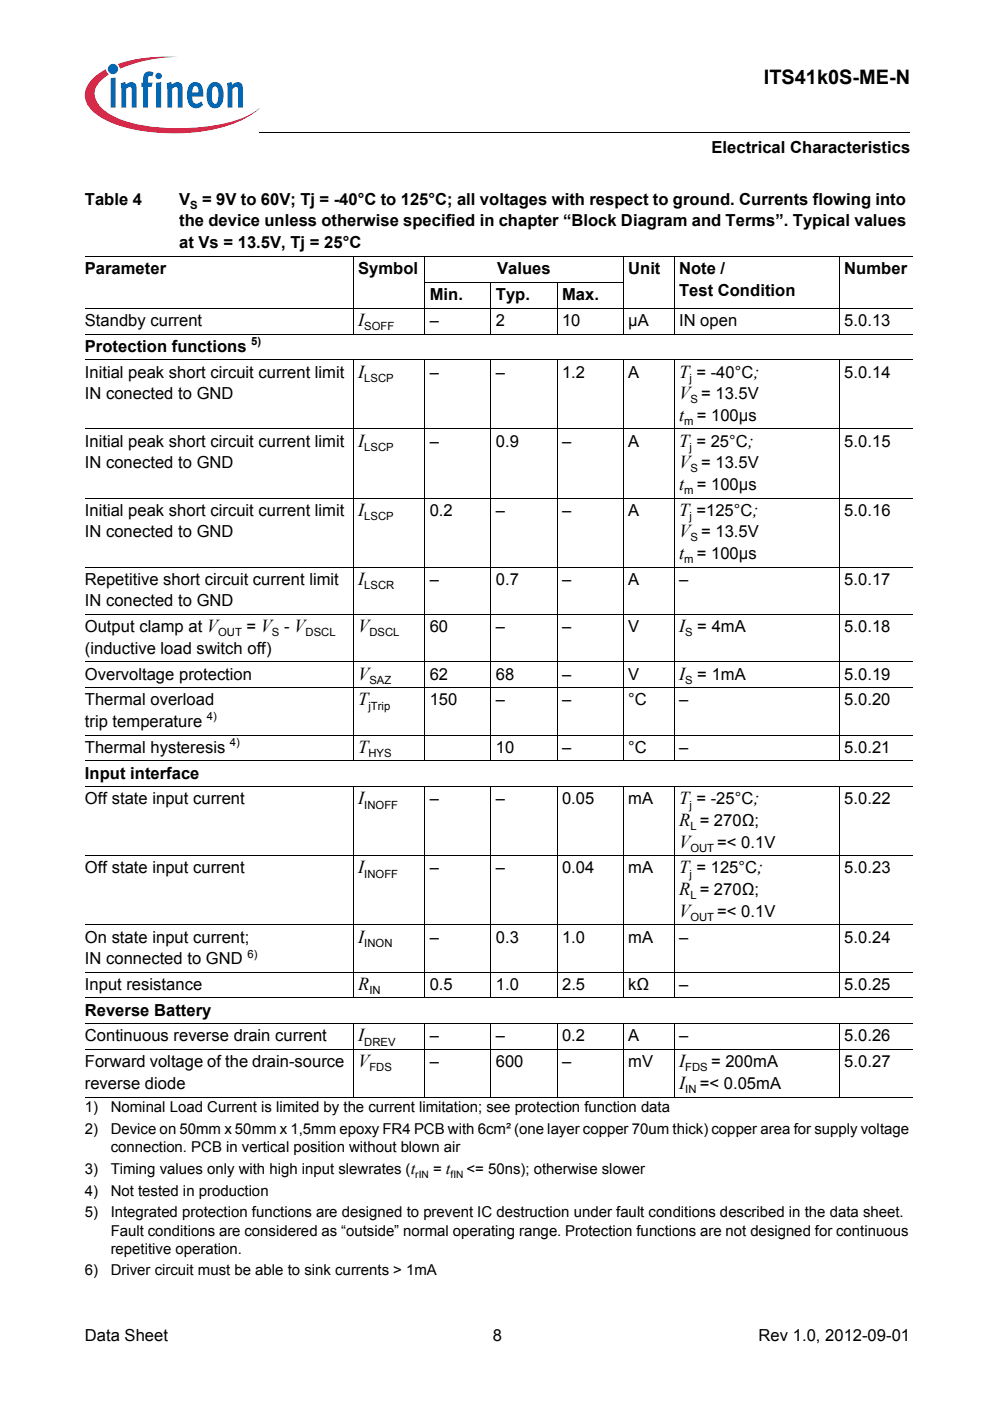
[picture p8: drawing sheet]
<svg xmlns="http://www.w3.org/2000/svg" width="210mm" height="297mm" viewBox="0 0 210 297" stroke-linecap="round" stroke-linejoin="round" font-family="sans-serif">
<defs><g id="words">
<text font-size="4.2" x="161.9" y="17.8">ITS41k0S-ME-N</text>
<g font-size="3.9">
<text x="75.9" y="69.1">I</text>
<text x="75.9" y="80.1">I</text>
<text x="144" y="80.1">T = -40°C;</text>
<text x="144" y="84.6">V = 13.5V</text>
<text x="144" y="89.2">t</text>
<text x="75.9" y="94.7">I</text>
<text x="144" y="94.7">T = 25°C;</text>
<text x="144" y="99.3">V = 13.5V</text>
<text x="144" y="103.9">t</text>
<text x="75.9" y="109.3">I</text>
<text x="144" y="113.9">V = 13.5V</text>
<text x="144" y="109.3">T =125°C;</text>
<text x="144" y="118.5">t</text>
<text x="75.9" y="124">I</text>
<text x="75.9" y="134">V</text>
<text x="144" y="134">I = 4mA</text>
<text x="75.9" y="144.1">V</text>
<text x="75.9" y="149.6">T</text>
<text x="144" y="144.1">I = 1mA</text>
<text x="75.9" y="159.6">T</text>
<text x="75.9" y="170.5">I</text>
<text x="144" y="170.5">T = -25°C;</text>
<text x="144" y="175.1">R = 270Ω;</text>
<text x="144" y="179.7">V</text>
<text x="75.9" y="185.2">I</text>
<text x="144" y="185.2">T = 125°C;</text>
<text x="144" y="189.8">R = 270Ω;</text>
<text x="144" y="194.4">V</text>
<text x="75.9" y="199.8">I</text>
<text x="75.9" y="209.9">R</text>
<text x="75.9" y="220.8">I</text>
<text x="75.9" y="226.3">V</text>
<text x="144" y="226.3">I</text>
<text x="144" y="230.9">I</text>
</g>
<g font-size="3.5">
<text x="150.9" y="32.5">Electrical Characteristics</text>
<text x="18" y="43.4">Table 4</text>
<text x="38" y="47.9">the device unless otherwise specified in chapter “Block Diagram and Terms”. Typical values</text>
<text x="38" y="43.4">V</text>
<text x="42.8" y="43.4">= 9V to 60V; Tj = -40°C to 125°C; all voltages with respect to ground. Currents flowing into</text>
<text x="38" y="52.5">at Vs = 13.5V, Tj = 25°C</text>
<text x="18" y="58.2">Parameter</text>
<text x="75.9" y="58.2">Symbol</text>
<text x="105.4" y="58.2">Values</text>
<text x="133.2" y="58.2">Unit</text>
<text x="144" y="58.2">Note /</text>
<text x="179" y="58.2">Number</text>
<text x="91.1" y="63.6">Min.</text>
<text x="105.1" y="63.6">Typ.</text>
<text x="119.2" y="63.6">Max.</text>
<text x="144" y="62.8">Test Condition</text>
<text x="18" y="69.1">Standby current</text>
<text x="91.1" y="69.1">–</text>
<text x="105.1" y="69.1">2</text>
<text x="119.2" y="69.1">10</text>
<text x="133.2" y="69.1">µA</text>
<text x="144" y="69.1">IN open</text>
<text x="179" y="69.1">5.0.13</text>
<text x="18" y="74.6">Protection functions</text>
<text x="18" y="80.1">Initial peak short circuit current limit</text>
<text x="91.1" y="80.1">–</text>
<text x="105.1" y="80.1">–</text>
<text x="119.2" y="80.1">1.2</text>
<text x="133.2" y="80.1">A</text>
<text x="179" y="80.1">5.0.14</text>
<text x="18" y="84.6">IN conected to GND</text>
<text x="147.7" y="89.2">= 100µs</text>
<text x="18" y="94.7">Initial peak short circuit current limit</text>
<text x="91.1" y="94.7">–</text>
<text x="105.1" y="94.7">0.9</text>
<text x="119.2" y="94.7">–</text>
<text x="133.2" y="94.7">A</text>
<text x="179" y="94.7">5.0.15</text>
<text x="18" y="99.3">IN conected to GND</text>
<text x="147.7" y="103.9">= 100µs</text>
<text x="18" y="109.3">Initial peak short circuit current limit</text>
<text x="18" y="113.9">IN conected to GND</text>
<text x="91.1" y="109.3">0.2</text>
<text x="105.1" y="109.3">–</text>
<text x="119.2" y="109.3">–</text>
<text x="133.2" y="109.3">A</text>
<text x="179" y="109.3">5.0.16</text>
<text x="147.7" y="118.5">= 100µs</text>
<text x="18" y="124">Repetitive short circuit current limit</text>
<text x="91.1" y="124">–</text>
<text x="105.1" y="124">0.7</text>
<text x="119.2" y="124">–</text>
<text x="133.2" y="124">A</text>
<text x="144" y="124">–</text>
<text x="179" y="124">5.0.17</text>
<text x="18" y="128.6">IN conected to GND</text>
<text x="18" y="134">Output clamp at V</text>
<text x="52.3" y="134">= V - V</text>
<text x="91.1" y="134">60</text>
<text x="105.1" y="134">–</text>
<text x="119.2" y="134">–</text>
<text x="133.2" y="134">V</text>
<text x="179" y="134">5.0.18</text>
<text x="18" y="138.6">(inductive load switch off)</text>
<text x="18" y="144.1">Overvoltage protection</text>
<text x="18" y="149.6">Thermal overload</text>
<text x="91.1" y="144.1">62</text>
<text x="91.1" y="149.6">150</text>
<text x="105.1" y="149.6">–</text>
<text x="105.1" y="144.1">68</text>
<text x="119.2" y="149.6">–</text>
<text x="119.2" y="144.1">–</text>
<text x="133.2" y="149.6">°C</text>
<text x="133.2" y="144.1">V</text>
<text x="144" y="149.6">–</text>
<text x="179" y="149.6">5.0.20</text>
<text x="179" y="144.1">5.0.19</text>
<text x="18" y="154.1">trip temperature</text>
<text x="18" y="159.6">Thermal hysteresis</text>
<text x="105.1" y="159.6">10</text>
<text x="119.2" y="159.6">–</text>
<text x="133.2" y="159.6">°C</text>
<text x="144" y="159.6">–</text>
<text x="179" y="159.6">5.0.21</text>
<text x="18" y="165.1">Input interface</text>
<text x="18" y="170.5">Off state input current</text>
<text x="91.1" y="170.5">–</text>
<text x="105.1" y="170.5">–</text>
<text x="119.2" y="170.5">0.05</text>
<text x="133.2" y="170.5">mA</text>
<text x="179" y="170.5">5.0.22</text>
<text x="152.1" y="179.7">=&lt; 0.1V</text>
<text x="18" y="185.2">Off state input current</text>
<text x="91.1" y="185.2">–</text>
<text x="105.1" y="185.2">–</text>
<text x="119.2" y="185.2">0.04</text>
<text x="133.2" y="185.2">mA</text>
<text x="179" y="185.2">5.0.23</text>
<text x="152.1" y="194.4">=&lt; 0.1V</text>
<text x="18" y="199.8">On state input current;</text>
<text x="91.1" y="199.8">–</text>
<text x="105.1" y="199.8">0.3</text>
<text x="119.2" y="199.8">1.0</text>
<text x="133.2" y="199.8">mA</text>
<text x="144" y="199.8">–</text>
<text x="179" y="199.8">5.0.24</text>
<text x="18" y="209.9">Input resistance</text>
<text x="18" y="204.4">IN connected to GND</text>
<text x="91.1" y="209.9">0.5</text>
<text x="105.1" y="209.9">1.0</text>
<text x="119.2" y="209.9">2.5</text>
<text x="133.2" y="209.9">kΩ</text>
<text x="144" y="209.9">–</text>
<text x="179" y="209.9">5.0.25</text>
<text x="18" y="215.3">Reverse Battery</text>
<text x="18" y="220.8">Continuous reverse drain current</text>
<text x="91.1" y="220.8">–</text>
<text x="105.1" y="220.8">–</text>
<text x="119.2" y="220.8">0.2</text>
<text x="133.2" y="220.8">A</text>
<text x="144" y="220.8">–</text>
<text x="179" y="220.8">5.0.26</text>
<text x="18" y="226.3">Forward voltage of the drain-source</text>
<text x="91.1" y="226.3">–</text>
<text x="105.1" y="226.3">600</text>
<text x="119.2" y="226.3">–</text>
<text x="133.2" y="226.3">mV</text>
<text x="150.7" y="226.3">= 200mA</text>
<text x="179" y="226.3">5.0.27</text>
<text x="18" y="230.9">reverse diode</text>
<text x="148.4" y="230.9">=&lt; 0.05mA</text>
<text x="18" y="284.4">Data Sheet</text>
<text x="104.5" y="284.4">8</text>
<text x="160.8" y="284.4">Rev 1.0, 2012-09-01</text>
</g>
<g font-size="3.2">
<text x="18" y="235.8">1)</text>
<text x="23.5" y="235.8">Nominal Load Current is limited by the current limitation; see protection function data</text>
<text x="18" y="240.4">2)</text>
<text x="23.5" y="244.3">connection. PCB in vertical position without blown air</text>
<text x="23.5" y="240.4">Device on 50mm x 50mm x 1,5mm epoxy FR4 PCB with 6cm² (one layer copper 70um thick) copper area for supply voltage</text>
<text x="18" y="248.9">3)</text>
<text x="23.5" y="248.9">Timing values only with high input slewrates (t</text>
<text x="91.8" y="248.9">= t</text>
<text x="98.9" y="248.9">&lt;= 50ns); otherwise slower</text>
<text x="18" y="253.5">4)</text>
<text x="23.5" y="253.5">Not tested in production</text>
<text x="18" y="258.1">5)</text>
<text x="23.5" y="262">Fault conditions are considered as “outside” normal operating range. Protection functions are not designed for continuous</text>
<text x="23.5" y="258.1">Integrated protection functions are designed to prevent IC destruction under fault conditions described in the data sheet.</text>
<text x="23.5" y="265.8">repetitive operation.</text>
<text x="18" y="270.4">6)</text>
<text x="23.5" y="270.4">Driver circuit must be able to sink currents &gt; 1mA</text>
</g>
<g font-size="2.4">
<text x="40.3" y="44.2">S</text>
<text x="77.2" y="70">SOFF</text>
<text x="53.3" y="73.2">5)</text>
<text x="77.2" y="80.9">LSCP</text>
<text x="146.2" y="80.9">j</text>
<text x="146.4" y="85.5">S</text>
<text x="77.2" y="95.6">LSCP</text>
<text x="145.1" y="90.1">m</text>
<text x="146.2" y="95.6">j</text>
<text x="146.4" y="100.2">S</text>
<text x="145.1" y="104.8">m</text>
<text x="77.2" y="110.2">LSCP</text>
<text x="146.2" y="110.2">j</text>
<text x="145.1" y="119.4">m</text>
<text x="146.4" y="114.8">S</text>
<text x="77.2" y="124.9">LSCR</text>
<text x="46.2" y="134.9">OUT</text>
<text x="57.7" y="134.9">S</text>
<text x="64.8" y="134.9">DSCL</text>
<text x="78.3" y="134.9">DSCL</text>
<text x="145.3" y="134.9">S</text>
<text x="78.3" y="145">SAZ</text>
<text x="145.3" y="145">S</text>
<text x="43.9" y="152.7">4)</text>
<text x="78.1" y="150.4">jTrip</text>
<text x="48.7" y="158.2">4)</text>
<text x="78.1" y="160.5">HYS</text>
<text x="77.2" y="171.4">INOFF</text>
<text x="146.2" y="171.4">j</text>
<text x="146.4" y="176">L</text>
<text x="146.4" y="180.6">OUT</text>
<text x="77.2" y="186.1">INOFF</text>
<text x="146.2" y="186.1">j</text>
<text x="146.4" y="190.6">L</text>
<text x="146.4" y="195.2">OUT</text>
<text x="52.5" y="203">6)</text>
<text x="77.2" y="200.7">INON</text>
<text x="78.3" y="210.8">IN</text>
<text x="77.2" y="221.7">DREV</text>
<text x="78.3" y="227.2">FDS</text>
<text x="145.3" y="227.2">FDS</text>
<text x="145.3" y="231.8">IN</text>
</g>
<g font-size="2.2">
<text x="88.1" y="249.7">rIN</text>
<text x="95.5" y="249.7">fIN</text>
</g>
</g></defs>
<circle cx="24" cy="14.6" r="1.09" fill="#0166b3"/>
<g fill="#ed1a40">
<path d="M25 13.6l.8-.3a32.5 32.5 0 0 1 12-1.2 31.8 31.8 0 0 0-11.7 2.2l-.7 .3z"/>
<path d="M19.4 16.9a11.2 11.2 0 0 1 3.1-2.2l.1 .6 .5 .5a5 5 0 0 0-3 4.3 6 6 0 0 0 3.4 4.2 31.6 31.6 0 0 0 15.9 2.9 31.7 31.7 0 0 0 14-3.1l1.6-1.2a17.5 17.5 0 0 1-8.9 4.4 41.1 41.1 0 0 1-22.7-1.4 9.4 9.4 0 0 1-5.1-4.1 4.3 4.3 0 0 1 1.1-4.9z"/>
</g>
<g fill="#0166b3">
<path d="M23.5 16.6l1-.2v6.4h-1z"/>
<path d="M25.6 17.6l.9-.2 .2 .6a1.22 1.22 0 0 1 1.4-.6 1.22 1.22 0 0 1 .9 1.4v4h-1.1v-4.1a.42 .42 0 0 0-.6-.2l-.6 .4v3.9h-1z"/>
<path d="M30.8 15.4l.8-.3 .8 .2 .2 .1-.3 .8-.2-.1a.47 .47 0 0 0-.7 .3v1.1h.9l-.1 .9h-.8v4.4h-1.1v-4.4h-.3v-.9h.3v-.7a1.77 1.77 0 0 1 .5-1.4z"/>
<path d="M35.3 17.6l1-.2 .1 .6a1.22 1.22 0 0 1 1.5-.6 1.22 1.22 0 0 1 .8 1.4v4h-1l-.1-4.1a.42 .42 0 0 0-.6-.2l-.5 .4v3.9h-1z"/>
<path d="M48.1 17.6l1-.2 .1 .6a1.22 1.22 0 0 1 1.5-.6 1.22 1.22 0 0 1 .8 1.4v4h-1l-.1-4.1a.41 .41 0 0 0-.6-.2l-.5 .4v3.9h-1z"/>
<path d="M33 16.1a.68 .68 0 0 1 1.3 0 .68 .68 0 0 1-1.3 0zM33.1 17.6l1.1-.2v5.4h-1.1z"/>
<path d="M40.4 17.8a1.59 1.59 0 0 1 1.8-.2 1.59 1.59 0 0 1 .8 1.5l.1 1.4h-2.3a1.09 1.09 0 0 0 .2 1.1 1.09 1.09 0 0 0 1.2 .3l.4-.4 .4 .7a1.88 1.88 0 0 1-2.1 .6 1.88 1.88 0 0 1-1.2-1.9v-1.7l.3-.8zM41 18.5l-.2 1.1h1.3l-.1-.7a.58 .58 0 0 0-.3-.6 .58 .58 0 0 0-.7 .2z"/>
<path d="M44.6 17.7a1.76 1.76 0 0 1 2 0 1.76 1.76 0 0 1 .8 1.7v1.3a1.96 1.96 0 0 1-2.4 2.2 2.94 2.94 0 0 1-1.2-3.3 2.79 2.79 0 0 1 .8-1.9zM45.2 18.5a4.3 4.3 0 0 0 .1 3.4l.3 .1a1.54 1.54 0 0 0 .7-1.9v-.4a1.19 1.19 0 0 0-.7-1.4z"/>
</g>
<path d="M18 29h46v5h-46z" fill="#fff"/>
<path d="M55 28v.1z" fill="#000"/>
<g fill="none" stroke="#000" stroke-width=".21">
<path d="M55 28h137.9M18 54.4h175.5M74.9 54.4v16.5M90 59.9h42.2M90.1 54.4v16.5M104.1 59.8v11.1M118.1 59.8v11.1M132.1 54.4v16.5M142.9 54.4v16.5M178 54.4v16.5M18 65.4h175.5M18 70.8h175.5"/>
<path d="M18 76.3h175.5M74.9 76.2v85.2M90.1 76.2v85.2M104.1 76.2v85.2M118.1 76.2v85.2M132.1 76.2v85.2M142.9 76.2v85.2M178 76.2v85.2M18 90.9h175.5M18 105.6h175.5M18 120.2h175.5M18 130.3h175.5"/>
<path d="M18 140.3h175.5M18 145.8h175.5M18 155.9h175.5M18 161.3h175.5M18 166.8h175.5M74.9 166.7v44.9M90.1 166.7v44.9M104.1 166.7v44.9M118.1 166.7v44.9M132.1 166.7v44.9M142.9 166.7v44.9M178 166.7v44.9"/>
<path d="M18 181.4h175.5M18 196.1h175.5M18 206.1h175.5M18 211.6h175.5M18 217.1h175.5M74.9 217v15.6M90.1 217v15.6M104.1 217v15.6M118.1 217v15.6M132.1 217v15.6M142.9 217v15.6M178 217v15.6"/>
<path d="M18 222.5h175.5M18 232.6h175.5"/>
</g>
<use href="#words"/>
</svg>
